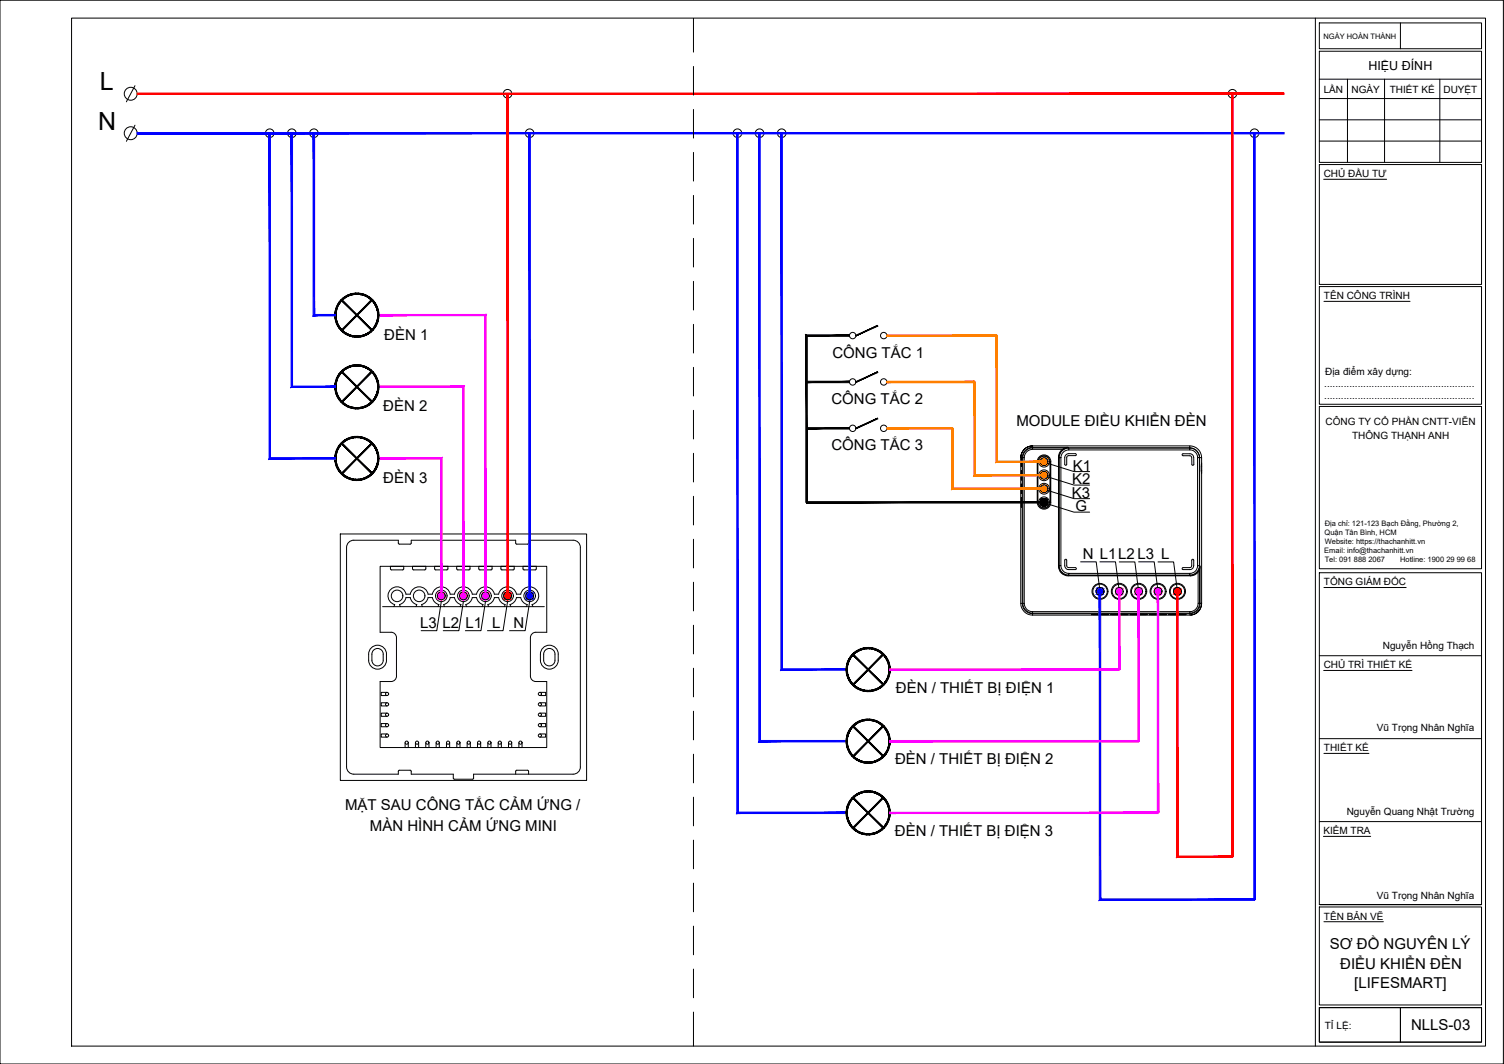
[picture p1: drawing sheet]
<svg xmlns="http://www.w3.org/2000/svg" width="420mm" height="297mm" viewBox="0 0 420 297" stroke-linecap="round" stroke-linejoin="round" font-family="sans-serif">
<defs><g id="words">
<g font-size="7">
<text x="27.9" y="25.2">L</text>
<text x="27.4" y="36.2">N</text>
</g>
<g font-size="4.2">
<text x="107.3" y="94.8">ĐÈN 1</text>
<text x="232.5" y="99.8">CÔNG TẮC 1</text>
<text x="232.3" y="112.8">CÔNG TẮC 2</text>
<text x="107.1" y="114.8">ĐÈN 2</text>
<text x="284" y="119">MODULE ĐIỀU KHIỂN ĐÈN</text>
<text x="232.3" y="125.7">CÔNG TẮC 3</text>
<text x="299.8" y="131.4">K1</text>
<text x="107.1" y="134.8">ĐÈN 3</text>
<text x="299.5" y="135.2">K2</text>
<text x="299.5" y="138.9">K3</text>
<text x="300.5" y="142.7">G</text>
<text x="302.5" y="156">N L1L2 L3 L</text>
<text x="117.4" y="175.2">L3 L2 L1 L</text>
<text x="143.4" y="175.3">N</text>
<text x="250.3" y="193.4">ĐÈN / THIẾT BỊ ĐIỆN 1</text>
<text x="250" y="213.4">ĐÈN / THIẾT BỊ ĐIỆN 2</text>
<text x="96.4" y="226.1">MẶT SAU CÔNG TẮC CẢM ỨNG /</text>
<text x="103.3" y="231.9">MÀN HÌNH CẢM ỨNG MINI</text>
<text x="250" y="233.4">ĐÈN / THIẾT BỊ ĐIỆN 3</text>
<text x="371.5" y="264.9">SƠ ĐỒ NGUYÊN LÝ</text>
<text x="374.4" y="270.6">ĐIỂU KHIỂN ĐÈN</text>
<text x="378.3" y="275.7">[LIFESMART]</text>
<text x="394.2" y="287.6">NLLS-03</text>
</g>
<text font-size="3.5" x="382.3" y="19.5">HIỆU ĐÍNH</text>
<g font-size="2.8">
<text x="369.8" y="26.1">LẦN</text>
<text x="377.6" y="26">NGÀY</text>
<text x="388.3" y="26.1">THIẾT KẾ</text>
<text x="403.2" y="26">DUYỆT</text>
<text x="369.8" y="49.5">CHỦ ĐẦU TƯ</text>
<text x="369.9" y="83.5">TÊN CÔNG TRÌNH</text>
<text x="370.2" y="104.8">Địa điểm xây dựng:</text>
<text x="370" y="108.1">......................................................</text>
<text x="370" y="111.4">......................................................</text>
<text x="370.3" y="118.6">CÔNG TY CỔ PHẦN CNTT-VIỄN</text>
<text x="377.7" y="122.5">THÔNG THẠNH ANH</text>
<text x="369.9" y="163.4">TỔNG GIÁM ĐỐC</text>
<text x="386.3" y="181.2">Nguyễn Hồng Thạch</text>
<text x="369.8" y="186.6">CHỦ TRÌ THIẾT KẾ</text>
<text x="369.9" y="209.7">THIẾT KẾ</text>
<text x="384.7" y="204.1">Vũ Trọng Nhân Nghĩa</text>
<text x="376.2" y="227.4">Nguyễn Quang Nhật Trường</text>
<text x="369.7" y="232.9">KIỂM TRA</text>
<text x="384.7" y="251">Vũ Trọng Nhân Nghĩa</text>
<text x="369.9" y="256.7">TÊN BẢN VẼ</text>
<text x="370.1" y="287.1">TỈ LỆ:</text>
</g>
<g font-size="2.1">
<text x="369.7" y="10.9">NGÀY HOÀN THÀNH</text>
<text x="370" y="149.4">Quận Tân Bình, HCM</text>
<text x="370.1" y="146.9">Địa chỉ: 121-123 Bạch Đằng, Phường 2,</text>
<text x="370" y="154.4">Email: info@thachanhitt.vn</text>
<text x="370.1" y="151.9">Website: https://thachanhitt.vn</text>
<text x="370.1" y="157">Tel: 091 888 2067</text>
<text x="391.1" y="157">Hotline: 1900 29 99 68</text>
</g>
</g></defs>
<!-- layer: 0 -->
<g fill="none" stroke="#000" stroke-width=".28">
<path d="M0 .1h420v296.9h-420zM20 5.1h395v286.9h-395zM193.7 5.1v9.4M193.7 18.5v8.1M367.5 5.1v286.9M368.6 14.3h45.3v31h-45.3zM368.6 6.4h45.3v7.2h-45.3zM391.2 6.4v7.2M37.7 23.9l-2.4 4.5M37.7 35l-2.4 4.5M193.7 30.6v8M368.6 22.1h45.3"/>
<path d="M368.6 27.5h45.3M368.6 33.5h45.3M368.6 39.4h45.3M376.4 22.1v23.2M386.8 22.1v23.2M402.2 22.1v23.2M193.7 42.6v8M193.7 54.6v8M368.6 45.9h45.3v33.5h-45.3zM369.8 50.1h17.6M193.7 66.5v8M193.7 78.5v8"/>
<path d="M193.7 90.5v8M368.6 80h45.3v32.9h-45.3zM369.9 84.1h24M193.7 102.5v8M193.7 114.6v8M368.6 113.5h45.3v45.3h-45.3zM193.7 126.6v8M193.7 138.6v8M285.2 127.7v40.7a3.3 3.3 0 0 0 3.3 3.3M285.2 127.7h.1M285.3 127.7v2.5l.1-.1M285.3 135.2v2.6l.1-.2"/>
<path d="M285.3 139v2.6v-2.6M285.3 139l.1 .1M285.3 135.2l.1 .1M285.3 139h.1M285.3 135.2h.1M285.3 131.4h.1M285.3 135.2l.1 2.4M285.4 127.7v2.4M285.4 137.6v.1M285.4 139.1v2.4M285.4 127.7h.1M285.4 139v.1"/>
<path d="M285.4 135.2v.1M285.4 135.3v2.3M285.4 127.7h-.1M285.4 137.7l-.1 .1M285.4 127.7v2.3M285.4 130.1l-.1 .1M285.4 130v.1M285.4 131.4h.1M285.4 135.2h.1M285.4 127.7h.7M285.4 131.5l-.1 2.5v-2.6v2.6M286.1 125.4a3.3 3.3 0 0 1 2.4-.9 3.3 3.3 0 0 0-3.3 3.2 3.3 3.3 0 0 1 .9-2.3z"/>
<path d="M286.1 127.7v40.7M288.5 125.4a2.34 2.34 0 0 0-2.4 2.3M289.8 128.9h.2v11.4h-.2zM289.8 128.9a1.9 1.9 0 0 1 1.9-1.9 1.9 1.9 0 0 1 1.9 1.9M290 128.9a1.69 1.69 0 0 1 1.7-1.7 1.69 1.69 0 0 1 1.6 1.7M292.6 129.3l7.4 2.4h4.4M292.6 133.1l7.4 2.3h4.4M292.6 136.9l7.4 2.3h4.4M293.3 128.9h.2v11.4h-.2zM295.7 127.6v30.5zM295.9 127.7h.5v30.2h-.5zM296.4 126.1a2.5 2.5 0 0 1 2.1-1 2.75 2.75 0 0 0-2.7 2.6l.1-.6z"/>
<path d="M296.8 125.4h-8.3v-.9h43.9v1.1h-33.9v-.5h33.9a2.67 2.67 0 0 1 2.7 2.6v30.2h-.6v-30.2h1.2l-.1 2.5M297.5 125.1h-9a2.72 2.72 0 0 0-2.8 2.6v40.7a2.72 2.72 0 0 0 2.8 2.8h43.9a2.73 2.73 0 0 0 2.7-2.8v-9.4M297.5 125a2.74 2.74 0 0 0-1.8 2.6M297.9 126.9l.6-.3h1.9l.3 .3-.3 .3h-1.9l-.4 .3-.1 2.1-.3 .3-.3-.3v-1.9zM298.4 124.9l-.9 .2M298.6 125.6a2.15 2.15 0 0 0-2.2 2.1M330.3 126.8l2.1-.1a1.06 1.06 0 0 1 1.1 1v1.9l-.3 .3-.2-.1-.1-2.1-.2-.4-2.2-.1zM332.4 125l-43.9-.1a2.87 2.87 0 0 0-2.9 2.8v40.7a2.86 2.86 0 0 0 2.9 2.9h43.9a2.89 2.89 0 0 0 2.9-2.8l-.2-40.8a2.78 2.78 0 0 0-2.7-2.7M332.4 125.6a2.13 2.13 0 0 1 2.1 2.1M332.4 124.5a3.3 3.3 0 0 1 3.3 3.2M335.6 131.3l.1 37.1h-1v-8.7M335.7 129.2v3.1"/>
<path d="M335.7 130.2v1.1M95.1 149.1h68.8v68.8h-68.8zM106.2 158.1h46.5v18.4h-3a1.5 1.5 0 0 0-1.5 1.5v10.8a1.52 1.52 0 0 0 1.5 1.5h3v18.4h-46.5v-18.4h3a1.52 1.52 0 0 0 1.6-1.6v-10.7a1.5 1.5 0 0 0-1.6-1.5h-3zM109.1 158.1h3.7v.7l-.3 .3h-3.1l-.3-.2zM111.6 151.9l-.3-.3v-.8h-12.5a2.03 2.03 0 0 0-2 2v61.3a2.03 2.03 0 0 0 2 2h12.5v-.9l.3-.2M115.5 159.1h3.3l.2-1h-3.8v.7l.4 .3M121.4 158.8l.3 .3h3.1l.3-.2v-.8h-3.7v.7M127.6 158.1h3.7v.7l-.3 .3h-3.1l-.3-.3zM133.8 158.1h3.7v.7l-.3 .3h-3.1l-.3-.3zM139.9 158.1h3.7v.7l-.3 .3h-3.1l-.2-.2zM146.1 158.1h3.7v.7l-.3 .3h-3.1l-.3-.3zM160.1 150.8h-12.4l-.1 1-.2 .1h-3.2l-.1-1.1h-29.2l-.2 1.1h-3.1"/>
<path d="M160.1 150.8a2.03 2.03 0 0 1 2 2M162.1 152.8v61.3M193.7 150.5v8M285.4 141.5l-.1 .1M285.4 141.4v.1M289.8 140.3a1.9 1.9 0 0 0 1.9 1.8 1.9 1.9 0 0 0 1.9-1.8M290 140.3a1.69 1.69 0 0 0 1.7 1.6 1.69 1.69 0 0 0 1.6-1.6M292.6 140.7l7.4 2.3h4.4M295.7 158.1a2.7 2.7 0 0 0 2.7 2.7M295.8 157.9h.1a2.79 2.79 0 0 0 2.6 2.7 2.72 2.72 0 0 1-2.7-2.7zM296.4 157.9a2.15 2.15 0 0 0 2.2 2.2M297.5 156.2h.5v1.7l.3 .5 2.1 .1 .3 .2-.3 .3h-1.9a1.08 1.08 0 0 1-1.1-1.1z"/>
<path d="M301.9 156.9h4.3l1 7.1M307.3 156.9h4.3l1 7.1M312.7 156.9h4.3l1 7.1M318.1 156.9h4.3l1 7.1M323.5 156.9h4.4l.9 7.1M330.3 158.6l2.4-.2 .2-.5v-1.5l.3-.3 .3 .3-.1 1.9a1.03 1.03 0 0 1-1 .7h-1.9zM334.5 157.9a2.1 2.1 0 0 1-2.1 2.2M335.1 159a2.65 2.65 0 0 1-2.6 1.8M335.3 158.1l-.2 .9M368.6 159.9h45.3v92.6h-45.3zM106.9 169.4h45.2M111.9 169.4l-.3-.6 1.2-.7 .6-1.3h1.2l.6 1.3 1.2 .7-.2 .6"/>
<path d="M120.8 165.9h-1.2a2.53 2.53 0 0 0-2.5-2.1 2.53 2.53 0 0 0-2.5 2.1h-1.2a2.53 2.53 0 0 0-4.2-1.4 2.53 2.53 0 0 0 1.1 4.3l-.3 .6M120.8 166.8h-1.2l-.6 1.3-1.2 .7 .2 .6M120.8 166.8l.6 1.3 1.2 .7M120.8 165.9a2.54 2.54 0 0 1 2.5-2.1 2.54 2.54 0 0 1 2.5 2.1h1.2a2.54 2.54 0 0 1 2.4-2.1 2.54 2.54 0 0 1 2.5 2.1h1.2a2.54 2.54 0 0 1 2.5-2.1 2.54 2.54 0 0 1 2.5 2.1M122.6 168.8l-.3 .6M123.3 168l-1.3 8.1h-4.3M124.2 169.4l-.2-.6 1.1-.7 .7-1.3h1.2l.6 1.3 1.2 .7-.3 .6M129.4 168l-1.2 8.1h-4.4M130.4 169.4l-.3-.6 1.2-.7 .6-1.3h1.2l.7 1.3 1.1 .7-.2 .6M135.6 168l-1.2 8.1h-4.4M138.1 166.8h1.2l.6 1.3 1.2 .7-.2 .6M138.1 165.9h1.2a2.54 2.54 0 0 1 2.5-2.1 2.54 2.54 0 0 1 2.5 2.1h1.2a2.53 2.53 0 0 1 4.2-1.4 2.53 2.53 0 0 1-1.1 4.3l.3 .6"/>
<path d="M138.1 166.8l-.6 1.3-1.2 .7 .3 .6M141.8 168l-1.3 8.1h-4.3M142.7 169.4l-.2-.6 1.2-.7 .6-1.3h1.2l.6 1.3 1.2 .7-.3 .6M148 168l-1.3 8.1h-4.4M193.7 162.5v8M193.7 174.5v8M285.2 168.4h.9M286.1 168.4l.1 .6a2.26 2.26 0 0 0 2.3 1.7M288.5 170.7h43.9M288.5 170.7v1M298.4 160.8h34.1zM298.5 160.1h33.9v.5h-33.9z"/>
<path d="M304.9 171.6h.1M305 171.6h4.6M305 171.6h4.7M305 171.5l-.1 .1M309.5 171.5l.2 .1h-4.8M309.7 171.6h.1M310.3 171.6h.1M310.4 171.6h4.6M310.4 171.5l4.7 .1M310.4 171.5l-.1 .1M310.4 171.5v.1M315 171.5l.1 .1h-4.8"/>
<path d="M315.1 171.6h.1M315.7 171.6h.1M315.8 171.6h4.6M315.8 171.5l4.7 .1M315.8 171.5l-.1 .1M315.8 171.5v.1M320.4 171.5l-4.7 .1M320.5 171.6h.1M321.1 171.6h.1M321.2 171.6h4.6M321.2 171.5l4.7 .1M321.2 171.5l-.1 .1"/>
<path d="M321.2 171.5v.1M325.8 171.5l-4.7 .1M325.9 171.6h.1M326.5 171.6h.1M326.6 171.5l-.1 .1M326.6 171.5h4.5M326.7 171.5l-.2 .1M331.1 171.5l.2 .1M331.1 171.5l-4.5 .1M331.1 171.5l.1 .1M331.2 171.5l-4.7 .1M331.3 171.6h.1"/>
<path d="M332.4 160.6a2.51 2.51 0 0 0 2.7-2.7 2.64 2.64 0 0 1-2.7 2.7M332.4 170.7v1h-43.9M334.7 168.4a2.3 2.3 0 0 1-2.3 2.3M335.7 168.4a3.3 3.3 0 0 1-3.3 3.3 3.3 3.3 0 0 0 3.3-3.3zM369.9 164h22.9M103.5 181.1a2.48 2.48 0 0 1 2.8-.8 2.48 2.48 0 0 1 1.7 2.3 3.7 3.7 0 0 1-1 3.7 2.49 2.49 0 0 1-2.6 .3 2.49 2.49 0 0 1-1.4-2.3 4 4 0 0 1 .5-3.2zM104.5 181.3a1.57 1.57 0 0 1 1.7-.1 1.57 1.57 0 0 1 .9 1.4v1.7a1.58 1.58 0 0 1-1.6 1.6 1.58 1.58 0 0 1-1.6-1.6l.1-2.2zM108.1 199.1h-1.6v.9h1.6M108.1 196.2h-1.6v.9h1.6M108.1 193.3h-1.6v.9h1.6M150.8 199.1h1.6v.9h-1.6M150.8 196.2h1.6v.9h-1.6"/>
<path d="M150.8 193.3h1.6v.9h-1.6M151.5 181.1a2.48 2.48 0 0 1 2.8-.8 2.48 2.48 0 0 1 1.6 2.3 3.7 3.7 0 0 1-.9 3.7 2.49 2.49 0 0 1-2.6 .3 2.49 2.49 0 0 1-1.4-2.3 4 4 0 0 1 .5-3.2zM152.2 181.7a1.57 1.57 0 0 1 1.8-.6 1.57 1.57 0 0 1 1 1.5v1.7a1.58 1.58 0 0 1-1.5 1.6 1.58 1.58 0 0 1-1.6-1.6v-1.7zM193.7 186.5v8M193.7 198.6v8M368.6 183.1h45.3M369.8 187.2h24.7M108.1 204.9h-1.6v.9h1.6M108.1 202h-1.6v.9h1.6M111.6 215l3.1 .1 .2 1h11.7v1.1M113.2 207.3v1.4h.9v-1.4M116.1 207.3v1.4h.8v-1.4"/>
<path d="M118.9 207.3v1.4h.9v-1.4M121.8 207.3v1.4h.9v-1.4M124.7 207.3v1.4h.9v-1.4M126.6 217.2l.3 .3h5.1l.3-.3M127.6 207.3v1.4h.9v-1.4M130.5 207.3v1.4h.9v-1.4M133.4 207.3v1.4h.9v-1.4M136.3 207.3v1.4h.9v-1.4M139.2 207.3v1.4h.9v-1.4M142.1 207.3v1.4h.8v-1.4M144.1 216.1v-.9l.3-.2 3.1 .1 .2 1M144.9 207.3v1.4h.9v-1.4"/>
<path d="M150.8 204.9h1.6v.9h-1.6M150.8 202h1.6v.9h-1.6M160.1 216.1h-27.8v1.1M162.1 214.1a2.03 2.03 0 0 1-2 2M193.7 210.6v8M368.6 206.2h45.3M369.9 210.3h12.5M193.7 222.6v8M193.7 234.5v8M368.6 229.4h45.3M369.7 233.5h13.2M193.7 246.5v8"/>
<path d="M193.7 258.5v8M368.6 253.2h45.3v27.4h-45.3zM368.6 252.5h45.3M369.9 257.3h16.6M193.7 270.5v8M193.7 282.6v9.4M368.6 281.3h45.3v9.6h-45.3zM391.2 281.3v9.6"/>
<circle cx="36.5" cy="37.2" r="1.8"/>
<circle cx="36.5" cy="26.2" r="1.8"/>
<circle cx="75.3" cy="37.2" r="1.2"/>
<circle cx="81.5" cy="37.2" r="1.2"/>
<circle cx="87.7" cy="37.2" r="1.2"/>
<circle cx="141.8" cy="26.2" r="1.2"/>
<circle cx="148" cy="37.2" r="1.2"/>
<circle cx="206" cy="37.2" r="1.2"/>
<circle cx="212.2" cy="37.2" r="1.2"/>
<circle cx="218.4" cy="37.2" r="1.2"/>
<circle cx="344.3" cy="26.2" r="1.2"/>
<circle cx="350.5" cy="37.2" r="1.2"/>
<circle cx="238.2" cy="93.7" r=".89"/>
<circle cx="246.9" cy="93.7" r=".89"/>
<circle cx="238.2" cy="106.6" r=".89"/>
<circle cx="238.2" cy="119.6" r=".89"/>
<circle cx="246.9" cy="106.6" r=".89"/>
<circle cx="246.9" cy="119.6" r=".89"/>
<circle cx="291.7" cy="128.9" r="1.51"/>
<circle cx="291.7" cy="132.7" r="1.51"/>
<circle cx="291.7" cy="132.7" r="1.08"/>
<circle cx="291.7" cy="128.9" r="1.08"/>
<circle cx="291.7" cy="136.4" r="1.51"/>
<circle cx="291.7" cy="136.4" r="1.08"/>
<circle cx="291.7" cy="140.2" r="1.51"/>
<circle cx="291.7" cy="140.2" r="1.08"/>
<circle cx="110.9" cy="166.4" r="1.61"/>
<circle cx="117.1" cy="166.4" r="1.61"/>
<circle cx="123.3" cy="166.4" r="1.61"/>
<circle cx="123.3" cy="166.4" r="1.08"/>
<circle cx="129.4" cy="166.4" r="1.61"/>
<circle cx="129.4" cy="166.4" r="1.08"/>
<circle cx="135.6" cy="166.4" r="1.61"/>
<circle cx="135.6" cy="166.4" r="1.08"/>
<circle cx="141.8" cy="166.4" r="1.61"/>
<circle cx="141.8" cy="166.4" r="1.08"/>
<circle cx="148" cy="166.4" r="1.61"/>
<circle cx="148" cy="166.4" r="1.08"/>
<circle cx="307.3" cy="165.1" r="2.23"/>
<circle cx="307.3" cy="165.1" r="2.02"/>
<circle cx="307.3" cy="165.1" r="1.08"/>
<circle cx="312.7" cy="165.1" r="2.24"/>
<circle cx="312.7" cy="165.1" r="2.01"/>
<circle cx="312.7" cy="165.1" r="1.08"/>
<circle cx="318.1" cy="165.1" r="2.02"/>
<circle cx="318.1" cy="165.1" r="1.08"/>
<circle cx="318.1" cy="165.1" r="2.24"/>
<circle cx="323.5" cy="165.1" r="2.02"/>
<circle cx="323.5" cy="165.1" r="1.08"/>
<circle cx="323.5" cy="165.1" r="2.24"/>
<circle cx="328.9" cy="165.1" r="2.02"/>
<circle cx="328.9" cy="165.1" r="1.08"/>
<circle cx="328.9" cy="165.1" r="2.24"/>
<circle cx="108.1" cy="193.7" r=".44"/>
<circle cx="108.1" cy="196.6" r=".44"/>
<circle cx="108.1" cy="199.5" r=".44"/>
<circle cx="150.8" cy="193.7" r=".44"/>
<circle cx="150.8" cy="196.6" r=".44"/>
<circle cx="150.8" cy="199.5" r=".44"/>
<circle cx="108.1" cy="205.3" r=".44"/>
<circle cx="108.1" cy="202.4" r=".44"/>
<circle cx="113.6" cy="207.3" r=".44"/>
<circle cx="116.5" cy="207.3" r=".44"/>
<circle cx="119.4" cy="207.3" r=".44"/>
<circle cx="122.3" cy="207.3" r=".44"/>
<circle cx="125.2" cy="207.3" r=".44"/>
<circle cx="128.1" cy="207.3" r=".44"/>
<circle cx="131" cy="207.3" r=".44"/>
<circle cx="133.8" cy="207.3" r=".44"/>
<circle cx="136.7" cy="207.3" r=".44"/>
<circle cx="139.6" cy="207.3" r=".44"/>
<circle cx="142.5" cy="207.3" r=".44"/>
<circle cx="145.4" cy="207.3" r=".44"/>
<circle cx="150.8" cy="205.3" r=".44"/>
<circle cx="150.8" cy="202.4" r=".44"/>
</g>
<g fill="#00f" stroke="#00f" stroke-width=".28">
<path d="M147.8 165.3h.3z"/>
<path d="M147.7 167.4h.5z"/>
<path d="M307.1 164h.3z"/>
<path d="M307.1 166.1h.5z"/>
<path d="M147.8 165.3h.4zM147.7 165.3h.5z"/>
<path d="M147.7 165.3h.6zM147.6 165.3h.7z"/>
<path d="M147.6 165.3l.8 .1zM147.5 165.4h.9z"/>
<path d="M147.5 165.4h1zM147.4 165.4h1.1z"/>
<path d="M147.4 165.4l1.2 .1zM147.3 165.5h1.3z"/>
<path d="M147.3 165.5h1.4zM147.2 165.5h1.5z"/>
<path d="M147.2 165.5l1.5 .1zM147.2 165.5l1.5 .1z"/>
<path d="M147.2 165.6l1.6 .1zM147.2 165.6l1.6 .1z"/>
<path d="M147.1 165.7l1.8 .1zM147.1 165.7l1.8 .1z"/>
<path d="M147.1 165.8l1.8 .1zM147.1 165.8l1.8 .1z"/>
<path d="M147 165.9l2 .1zM147 165.9l2 .1z"/>
<path d="M147 166h2zM147 166h2z"/>
<path d="M146.9 166l2.1 .2zM146.9 166l2.1 .2z"/>
<path d="M146.9 166.2l2.1 .1zM146.9 166.2l2.1 .1z"/>
<path d="M146.9 166.3l2.1 .1zM146.9 166.3l2.1 .1z"/>
<path d="M146.9 166.4h2.1zM146.9 166.4l2.1 .1z"/>
<path d="M146.9 166.5l2.1 .1zM146.9 166.5l2.1 .1z"/>
<path d="M146.9 166.6h2.1zM146.9 166.6l2.1 .1z"/>
<path d="M146.9 166.7h2.1zM146.9 166.7l2.1 .1z"/>
<path d="M147 166.8h2zM147 166.8l1.9 .1z"/>
<path d="M147 166.9h1.9zM147 166.9h1.9z"/>
<path d="M147.1 166.9h1.8zM147.1 166.9l1.7 .1z"/>
<path d="M147.1 167h1.7zM147.1 167l1.6 .1z"/>
<path d="M147.2 167.1h1.5zM147.2 167.1l1.5 .1z"/>
<path d="M147.2 167.2h1.5zM147.2 167.2h1.4z"/>
<path d="M147.3 167.2h1.3zM147.3 167.2l1.2 .1z"/>
<path d="M147.4 167.3h1.1zM147.4 167.3h1z"/>
<path d="M147.5 167.3h.9zM147.5 167.3l.8 .1z"/>
<path d="M147.6 167.4h.7zM147.6 167.4h.6z"/>
<path d="M147.7 167.4h.4zM147.8 167.4h.3z"/>
<path d="M307.1 164h.5zM307.1 164h.5z"/>
<path d="M307.1 164l.5 .1zM306.9 164.1h.7z"/>
<path d="M306.9 164.1h.9zM306.9 164.1h.9z"/>
<path d="M306.9 164.1l.9 .1zM306.8 164.2h1z"/>
<path d="M306.8 164.2h1.1zM306.7 164.2h1.2z"/>
<path d="M306.7 164.2l1.3 .1zM306.6 164.3h1.4z"/>
<path d="M306.6 164.3l1.5 .1zM306.6 164.3l1.5 .1z"/>
<path d="M306.5 164.4h1.6zM306.5 164.4h1.6z"/>
<path d="M306.5 164.4l1.7 .1zM306.5 164.4l1.7 .1z"/>
<path d="M306.4 164.5l1.9 .1zM306.4 164.5l1.9 .1z"/>
<path d="M306.3 164.6l2 .1zM306.3 164.6l2 .1z"/>
<path d="M306.3 164.7l2 .1zM306.3 164.7l2 .1z"/>
<path d="M306.3 164.8l2.1 .1zM306.3 164.8l2.1 .1z"/>
<path d="M306.2 164.9l2.2 .1zM306.2 164.9l2.2 .1z"/>
<path d="M306.2 165l2.2 .1zM306.2 165l2.2 .1z"/>
<path d="M306.2 165.1h2.2zM306.2 165.1l2.2 .1z"/>
<path d="M306.2 165.2h2.2zM306.2 165.2l2.2 .1z"/>
<path d="M306.2 165.3h2.2zM306.2 165.3l2.1 .1z"/>
<path d="M306.3 165.4h2zM306.3 165.4l2 .1z"/>
<path d="M306.3 165.5h2zM306.3 165.5l2 .1z"/>
<path d="M306.3 165.6h2zM306.3 165.6l1.9 .1z"/>
<path d="M306.4 165.7h1.8zM306.4 165.7l1.7 .1z"/>
<path d="M306.5 165.8h1.6zM306.5 165.8h1.6z"/>
<path d="M306.5 165.8h1.6zM306.5 165.8l1.5 .1z"/>
<path d="M306.6 165.9h1.4zM306.6 165.9l1.3 .1z"/>
<path d="M306.7 166h1.2zM306.7 166h1.1z"/>
<path d="M306.8 166h1zM306.8 166l1 .1z"/>
<path d="M306.9 166.1h.9zM306.9 166.1h.7z"/>
<path d="M306.9 166.1h.7zM306.9 166.1h.7z"/>
<path d="M307.1 166.1l.3 .1zM307.1 166.2h.3z"/>
<path d="M38.3 37v.4l320.4-.4zM38.3 37.4l320.4-.4v.4z"/>
<path d="M147.8 37.2v128.1h.4zM147.8 37.2h.4v128.1z"/>
<path d="M87.5 88.2h6.2v-.4zM87.9 87.8h5.8l-6.2 .4zM87.5 37.2v51l.4-.4zM87.5 37.2h.4v50.6z"/>
<path d="M81.3 108.2h12.4v-.4zM81.3 108.2l.4-.4h12zM81.3 37.2v71l.4-.4zM81.3 37.2h.4v70.6z"/>
<path d="M75.2 128.2h18.5v-.4zM75.5 127.8h18.2l-18.5 .4zM75.2 37.2v91l.3-.4zM75.2 37.2h.3v90.6z"/>
<path d="M350.3 37.2v214h.4zM350.3 37.2h.4v214z"/>
<path d="M307.1 166.2l.4 84.8v-84.8zM307.1 166.2l.4 84.8-.4 .4zM307.5 251l-.4 .4 43.4-.4zM307.1 251.4l43.4-.4v.4z"/>
<path d="M218.2 187.1h18.3v-.4zM218.2 187.1l.4-.4h17.9zM218.2 37.2v149.9l.4-.4zM218.2 37.2h.4v149.5z"/>
<path d="M212 207.1h24.5v-.4zM212 207.1l.4-.4h24.1zM212 37.2v169.9l.4-.4zM212 37.2h.4v169.5z"/>
<path d="M205.8 227.1h30.7v-.4zM205.8 227.1l.4-.4h30.3zM205.8 37.2v189.9l.4-.4zM205.8 37.2h.4v189.5z"/>
</g>
<g fill="#f00" stroke="#f00" stroke-width=".28">
<path d="M141.6 165.3h.3z"/>
<path d="M141.6 167.4h.4z"/>
<path d="M328.8 164h.2z"/>
<path d="M328.7 166.2h.5z"/>
<path d="M141.6 165.3h.4zM141.6 165.3h.4z"/>
<path d="M141.6 165.3h.5zM141.4 165.3h.7z"/>
<path d="M141.4 165.3l.8 .1zM141.4 165.4h.8z"/>
<path d="M141.4 165.4h.9zM141.2 165.4h1.1z"/>
<path d="M141.2 165.4l1.2 .1zM141.2 165.5h1.2z"/>
<path d="M141.2 165.5h1.3zM141.1 165.5h1.4z"/>
<path d="M141.1 165.5l1.5 .1zM141.1 165.5l1.5 .1z"/>
<path d="M141 165.6l1.6 .1zM141 165.6l1.6 .1z"/>
<path d="M140.9 165.7l1.8 .1zM140.9 165.7l1.8 .1z"/>
<path d="M140.9 165.8l1.8 .1zM140.9 165.8l1.8 .1z"/>
<path d="M140.8 165.9l2 .1zM140.8 165.9l2 .1z"/>
<path d="M140.8 166h2zM140.8 166h2z"/>
<path d="M140.7 166l2.1 .2zM140.7 166l2.1 .2z"/>
<path d="M140.7 166.2l2.2 .1zM140.7 166.2l2.2 .1z"/>
<path d="M140.7 166.3l2.2 .1zM140.7 166.3l2.2 .1z"/>
<path d="M140.7 166.4h2.2zM140.7 166.4l2.2 .1z"/>
<path d="M140.7 166.5h2.2zM140.7 166.5l2.1 .1z"/>
<path d="M140.7 166.6h2.1zM140.7 166.6l2.1 .1z"/>
<path d="M140.7 166.7h2.1zM140.7 166.7l2.1 .1z"/>
<path d="M140.8 166.8h2zM140.8 166.8l1.9 .1z"/>
<path d="M140.8 166.9h1.9zM140.8 166.9h1.9z"/>
<path d="M140.9 166.9h1.8zM140.9 166.9l1.7 .1z"/>
<path d="M140.9 167h1.7zM140.9 167l1.7 .1z"/>
<path d="M141 167.1h1.6zM141 167.1l1.5 .1z"/>
<path d="M141.1 167.2h1.4zM141.1 167.2h1.3z"/>
<path d="M141.2 167.2h1.2zM141.2 167.2l1.1 .1z"/>
<path d="M141.2 167.3h1.1zM141.2 167.3h1z"/>
<path d="M141.4 167.3h.8zM141.4 167.3l.7 .1z"/>
<path d="M141.4 167.4h.7zM141.4 167.4h.6z"/>
<path d="M141.6 167.4h.3zM141.6 167.4h.3z"/>
<path d="M328.8 164l.4 .1zM328.7 164.1h.5z"/>
<path d="M328.7 164.1h.6zM328.6 164.1h.7z"/>
<path d="M328.6 164.1h.8zM328.5 164.1h.9z"/>
<path d="M328.5 164.1l1 .1zM328.4 164.2h1.1z"/>
<path d="M328.4 164.2h1.2zM328.3 164.2h1.3z"/>
<path d="M328.3 164.2l1.3 .1zM328.2 164.3h1.4z"/>
<path d="M328.2 164.3l1.5 .1zM328.2 164.3l1.5 .1z"/>
<path d="M328.2 164.4h1.6zM328.2 164.4h1.6z"/>
<path d="M328.1 164.4l1.7 .1zM328.1 164.4l1.7 .1z"/>
<path d="M328 164.5l1.9 .1zM328 164.5l1.9 .1z"/>
<path d="M328 164.6l1.9 .1zM328 164.6l1.9 .1z"/>
<path d="M327.9 164.7l2.1 .1zM327.9 164.7l2.1 .1z"/>
<path d="M327.9 164.8l2.1 .1zM327.9 164.8l2.1 .1z"/>
<path d="M327.9 164.9l2.1 .1zM327.9 164.9l2.1 .1z"/>
<path d="M327.9 165l2.1 .1zM327.9 165l2.1 .1z"/>
<path d="M327.9 165.1h2.1zM327.9 165.1l2.1 .1z"/>
<path d="M327.9 165.2h2.1zM327.9 165.2l2.1 .1z"/>
<path d="M327.9 165.3h2.1zM327.9 165.3l2.1 .1z"/>
<path d="M327.9 165.4h2.1zM327.9 165.4l2 .1z"/>
<path d="M327.9 165.5h2zM327.9 165.5l2 .1z"/>
<path d="M328 165.6h1.9zM328 165.6l1.8 .1z"/>
<path d="M328 165.7h1.8zM328 165.7l1.8 .1z"/>
<path d="M328.1 165.8h1.7zM328.1 165.8l1.6 .1z"/>
<path d="M328.2 165.9h1.5zM328.2 165.9h1.4z"/>
<path d="M328.2 165.9h1.4zM328.2 165.9l1.4 .1z"/>
<path d="M328.3 166h1.3zM328.3 166h1.2z"/>
<path d="M328.4 166h1.1zM328.4 166l1 .1z"/>
<path d="M328.5 166.1h.9zM328.5 166.1h.8z"/>
<path d="M328.6 166.1h.7zM328.6 166.1l.6 .1z"/>
<path d="M328.7 166.2h.3zM328.8 166.2h.2z"/>
<path d="M38.3 26v.4l320.4-.4zM38.3 26.4l320.4-.4v.4z"/>
<path d="M141.6 26.2v139.1h.4zM141.6 26.2h.4v139.1z"/>
<path d="M344.1 26.2v213h.4zM344.1 26.2h.4v213z"/>
<path d="M328.7 166.2l.4 72.8v-72.8zM328.7 166.2l.4 72.8-.4 .4zM329.1 239l-.4 .4 15.6-.4zM328.7 239.4l15.6-.4v.4z"/>
</g>
<g fill="#f0f" stroke="#f0f" stroke-width=".28">
<path d="M135.5 165.3h.2z"/>
<path d="M135.4 167.4h.5z"/>
<path d="M129.3 165.3h.3z"/>
<path d="M129.2 167.4h.5z"/>
<path d="M123.1 165.3h.3z"/>
<path d="M123 167.4h.5z"/>
<path d="M312.5 164h.3z"/>
<path d="M312.5 166.2h.4z"/>
<path d="M317.9 164h.3z"/>
<path d="M317.9 166.2h.5z"/>
<path d="M323.4 164h.2z"/>
<path d="M323.3 166.2h.5z"/>
<path d="M135.5 165.3h.4zM135.4 165.3h.5z"/>
<path d="M135.4 165.3h.6zM135.3 165.3h.7z"/>
<path d="M135.3 165.3l.8 .1zM135.2 165.4h.9z"/>
<path d="M135.2 165.4h.9zM135.1 165.4h1z"/>
<path d="M135.1 165.4l1.1 .1zM135 165.5h1.2z"/>
<path d="M135 165.5h1.3zM134.9 165.5h1.4z"/>
<path d="M134.9 165.5l1.5 .1zM134.8 165.6h1.6z"/>
<path d="M134.8 165.6l1.7 .1zM134.8 165.6l1.7 .1z"/>
<path d="M134.8 165.7l1.7 .1zM134.8 165.7l1.7 .1z"/>
<path d="M134.7 165.8l1.9 .1zM134.7 165.8l1.9 .1z"/>
<path d="M134.7 165.9l1.9 .1zM134.7 165.9l1.9 .1z"/>
<path d="M134.6 166h2zM134.6 166h2z"/>
<path d="M134.6 166l2.1 .2zM134.6 166l2.1 .2z"/>
<path d="M134.6 166.2l2.1 .1zM134.6 166.2l2.1 .1z"/>
<path d="M134.5 166.3l2.2 .1zM134.5 166.3l2.2 .1z"/>
<path d="M134.5 166.4h2.2zM134.5 166.4l2.2 .1z"/>
<path d="M134.5 166.5h2.2zM134.5 166.5l2.2 .1z"/>
<path d="M134.6 166.6h2.1zM134.6 166.6l2 .1z"/>
<path d="M134.6 166.7h2zM134.6 166.7l2 .1z"/>
<path d="M134.6 166.8h2zM134.6 166.8l2 .1z"/>
<path d="M134.7 166.9h1.9zM134.7 166.9h1.8z"/>
<path d="M134.7 166.9h1.8zM134.7 166.9l1.8 .1z"/>
<path d="M134.8 167h1.7zM134.8 167l1.6 .1z"/>
<path d="M134.8 167.1h1.6zM134.8 167.1l1.5 .1z"/>
<path d="M134.9 167.2h1.4zM134.9 167.2h1.3z"/>
<path d="M135 167.2h1.2zM135 167.2l1.1 .1z"/>
<path d="M135.1 167.3h1zM135.1 167.3h1z"/>
<path d="M135.2 167.3h.9zM135.2 167.3l.8 .1z"/>
<path d="M135.3 167.4h.7zM135.3 167.4h.6z"/>
<path d="M135.4 167.4h.3zM135.5 167.4h.2z"/>
<path d="M129.3 165.3h.4zM129.2 165.3h.5z"/>
<path d="M129.2 165.3h.6zM129.1 165.3h.7z"/>
<path d="M129.1 165.3l.8 .1zM129 165.4h.9z"/>
<path d="M129 165.4h1zM128.9 165.4h1.1z"/>
<path d="M128.9 165.4l1.2 .1zM128.8 165.5h1.3z"/>
<path d="M128.8 165.5h1.3zM128.7 165.5h1.4z"/>
<path d="M128.7 165.5l1.5 .1zM128.7 165.5l1.5 .1z"/>
<path d="M128.7 165.6l1.6 .1zM128.7 165.6l1.6 .1z"/>
<path d="M128.6 165.7l1.8 .1zM128.6 165.7l1.8 .1z"/>
<path d="M128.5 165.8l1.9 .1zM128.5 165.8l1.9 .1z"/>
<path d="M128.5 165.9l1.9 .1zM128.5 165.9l1.9 .1z"/>
<path d="M128.4 166h2.1zM128.4 166h2.1z"/>
<path d="M128.4 166l2.1 .2zM128.4 166l2.1 .2z"/>
<path d="M128.4 166.2l2.1 .1zM128.4 166.2l2.1 .1z"/>
<path d="M128.4 166.3l2.1 .1zM128.4 166.3l2.1 .1z"/>
<path d="M128.4 166.4h2.1zM128.4 166.4l2.1 .1z"/>
<path d="M128.4 166.5h2.1zM128.4 166.5l2.1 .1z"/>
<path d="M128.4 166.6h2.1zM128.4 166.6l2.1 .1z"/>
<path d="M128.4 166.7h2.1zM128.4 166.7l2 .1z"/>
<path d="M128.4 166.8h2zM128.4 166.8l2 .1z"/>
<path d="M128.5 166.9h1.9zM128.5 166.9h1.9z"/>
<path d="M128.5 166.9h1.9zM128.5 166.9l1.8 .1z"/>
<path d="M128.6 167h1.7zM128.6 167l1.6 .1z"/>
<path d="M128.7 167.1h1.5zM128.7 167.1l1.4 .1z"/>
<path d="M128.7 167.2h1.4zM128.7 167.2h1.4z"/>
<path d="M128.8 167.2h1.3zM128.8 167.2l1.2 .1z"/>
<path d="M128.9 167.3h1.1zM128.9 167.3h1z"/>
<path d="M129 167.3h.9zM129 167.3l.8 .1z"/>
<path d="M129.1 167.4h.7zM129.1 167.4h.6z"/>
<path d="M129.2 167.4h.4zM129.3 167.4h.3z"/>
<path d="M123.1 165.3h.4zM123 165.3h.5z"/>
<path d="M123 165.3h.6zM122.9 165.3h.7z"/>
<path d="M122.9 165.3l.8 .1zM122.8 165.4h.9z"/>
<path d="M122.8 165.4h1zM122.7 165.4h1.1z"/>
<path d="M122.7 165.4l1.2 .1zM122.7 165.5h1.2z"/>
<path d="M122.7 165.5h1.3zM122.6 165.5h1.4z"/>
<path d="M122.6 165.5l1.4 .1zM122.5 165.6h1.5z"/>
<path d="M122.5 165.6l1.6 .1zM122.5 165.6l1.6 .1z"/>
<path d="M122.4 165.7l1.8 .1zM122.4 165.7l1.8 .1z"/>
<path d="M122.4 165.8l1.8 .1zM122.4 165.8l1.8 .1z"/>
<path d="M122.3 165.9l2 .1zM122.3 165.9l2 .1z"/>
<path d="M122.3 166h2zM122.3 166h2z"/>
<path d="M122.2 166l2.1 .2zM122.2 166l2.1 .2z"/>
<path d="M122.2 166.2l2.1 .1zM122.2 166.2l2.1 .1z"/>
<path d="M122.2 166.3l2.2 .1zM122.2 166.3l2.2 .1z"/>
<path d="M122.2 166.4h2.2zM122.2 166.4l2.1 .1z"/>
<path d="M122.2 166.5h2.1zM122.2 166.5l2.1 .1z"/>
<path d="M122.2 166.6h2.1zM122.2 166.6l2.1 .1z"/>
<path d="M122.2 166.7h2.1zM122.2 166.7l2.1 .1z"/>
<path d="M122.3 166.8h2zM122.3 166.8l1.9 .1z"/>
<path d="M122.3 166.9h1.9zM122.3 166.9h1.9z"/>
<path d="M122.4 166.9h1.8zM122.4 166.9l1.7 .1z"/>
<path d="M122.4 167h1.7zM122.4 167l1.6 .1z"/>
<path d="M122.5 167.1h1.5zM122.5 167.1l1.5 .1z"/>
<path d="M122.6 167.2h1.4zM122.6 167.2h1.3z"/>
<path d="M122.7 167.2h1.2zM122.7 167.2l1.1 .1z"/>
<path d="M122.7 167.3h1.1zM122.7 167.3h1z"/>
<path d="M122.8 167.3h.9zM122.8 167.3l.8 .1z"/>
<path d="M122.9 167.4h.7zM122.9 167.4h.6z"/>
<path d="M123 167.4h.4zM123.1 167.4h.3z"/>
<path d="M312.5 164l.4 .1zM312.5 164.1h.4z"/>
<path d="M312.5 164.1h.5zM312.3 164.1h.7z"/>
<path d="M312.3 164.1h.8zM312.3 164.1h.8z"/>
<path d="M312.3 164.1l.9 .1zM312.2 164.2h1z"/>
<path d="M312.2 164.2h1.1zM312.1 164.2h1.2z"/>
<path d="M312.1 164.2l1.3 .1zM312 164.3h1.4z"/>
<path d="M312 164.3l1.5 .1zM312 164.3l1.5 .1z"/>
<path d="M311.9 164.4l1.6 .1zM311.8 164.5h1.7z"/>
<path d="M311.8 164.5h1.8zM311.8 164.5h1.8z"/>
<path d="M311.8 164.5l1.8 .1zM311.8 164.5l1.8 .1z"/>
<path d="M311.7 164.6l2 .1zM311.7 164.6l2 .1z"/>
<path d="M311.7 164.7l2 .1zM311.7 164.7l2 .1z"/>
<path d="M311.7 164.8l2.1 .1zM311.7 164.8l2.1 .1z"/>
<path d="M311.6 164.9l2.2 .1zM311.6 164.9l2.2 .1z"/>
<path d="M311.6 165l2.2 .1zM311.6 165l2.2 .1z"/>
<path d="M311.6 165.1h2.2zM311.6 165.1l2.2 .1z"/>
<path d="M311.6 165.2h2.2zM311.6 165.2l2.2 .1z"/>
<path d="M311.6 165.3h2.2zM311.6 165.3l2.1 .1z"/>
<path d="M311.7 165.4h2zM311.7 165.4l2 .1z"/>
<path d="M311.7 165.5h2zM311.7 165.5l1.9 .1z"/>
<path d="M311.7 165.6h1.9zM311.7 165.6l1.9 .1z"/>
<path d="M311.8 165.7h1.8zM311.8 165.7l1.7 .1z"/>
<path d="M311.8 165.8h1.7zM311.8 165.8l1.7 .1z"/>
<path d="M311.9 165.9h1.6zM311.9 165.9h1.5z"/>
<path d="M312 165.9h1.4zM312 165.9l1.3 .1z"/>
<path d="M312.1 166h1.2zM312.1 166l1.1 .1z"/>
<path d="M312.2 166.1h1zM312.2 166.1h.9z"/>
<path d="M312.3 166.1h.8zM312.3 166.1h.7z"/>
<path d="M312.3 166.1h.7zM312.3 166.1l.6 .1z"/>
<path d="M312.5 166.2h.3zM312.5 166.2h.3z"/>
<path d="M317.9 164l.5 .1zM317.9 164.1h.5z"/>
<path d="M317.9 164.1h.5zM317.7 164.1h.7z"/>
<path d="M317.7 164.1h.8zM317.7 164.1h.8z"/>
<path d="M317.7 164.1l.9 .1zM317.6 164.2h1z"/>
<path d="M317.6 164.2h1.1zM317.5 164.2h1.2z"/>
<path d="M317.5 164.2l1.3 .1zM317.4 164.3h1.4z"/>
<path d="M317.4 164.3l1.5 .1zM317.4 164.3l1.5 .1z"/>
<path d="M317.3 164.4h1.6zM317.3 164.4h1.6z"/>
<path d="M317.2 164.4l1.8 .1zM317.2 164.4l1.8 .1z"/>
<path d="M317.2 164.5l1.9 .1zM317.2 164.5l1.9 .1z"/>
<path d="M317.1 164.6l2 .1zM317.1 164.6l2 .1z"/>
<path d="M317.1 164.7l2 .1zM317.1 164.7l2 .1z"/>
<path d="M317.1 164.8l2.1 .1zM317.1 164.8l2.1 .1z"/>
<path d="M317 164.9l2.2 .1zM317 164.9l2.2 .1z"/>
<path d="M317 165l2.2 .1zM317 165l2.2 .1z"/>
<path d="M317 165.1h2.2zM317 165.1l2.2 .1z"/>
<path d="M317 165.2h2.2zM317 165.2l2.2 .1z"/>
<path d="M317 165.3h2.2zM317 165.3l2.1 .1z"/>
<path d="M317.1 165.4h2zM317.1 165.4l2 .1z"/>
<path d="M317.1 165.5h2zM317.1 165.5l2 .1z"/>
<path d="M317.1 165.6h2zM317.1 165.6l1.9 .1z"/>
<path d="M317.2 165.7h1.8zM317.2 165.7l1.7 .1z"/>
<path d="M317.2 165.8h1.7zM317.2 165.8l1.7 .1z"/>
<path d="M317.3 165.9h1.6zM317.3 165.9h1.5z"/>
<path d="M317.4 165.9h1.4zM317.4 165.9l1.3 .1z"/>
<path d="M317.5 166h1.2zM317.5 166h1.1z"/>
<path d="M317.6 166h1zM317.6 166l.9 .1z"/>
<path d="M317.7 166.1h.8zM317.7 166.1h.7z"/>
<path d="M317.7 166.1h.7zM317.7 166.1l.7 .1z"/>
<path d="M317.9 166.2h.3zM317.9 166.2h.3z"/>
<path d="M323.4 164l.4 .1zM323.3 164.1h.5z"/>
<path d="M323.3 164.1h.5zM323.2 164.1h.6z"/>
<path d="M323.2 164.1h.8zM323.1 164.1h.9z"/>
<path d="M323.1 164.1l.9 .1zM323 164.2h1z"/>
<path d="M323 164.2h1.1zM322.9 164.2h1.2z"/>
<path d="M322.9 164.2l1.3 .1zM322.8 164.3h1.4z"/>
<path d="M322.8 164.3l1.5 .1zM322.8 164.3l1.5 .1z"/>
<path d="M322.7 164.4h1.7zM322.7 164.4h1.7z"/>
<path d="M322.7 164.4l1.7 .1zM322.7 164.4l1.7 .1z"/>
<path d="M322.6 164.5l1.9 .1zM322.6 164.5l1.9 .1z"/>
<path d="M322.6 164.6l1.9 .1zM322.6 164.6l1.9 .1z"/>
<path d="M322.5 164.7l2 .1zM322.5 164.7l2 .1z"/>
<path d="M322.5 164.8l2.1 .1zM322.5 164.8l2.1 .1z"/>
<path d="M322.5 164.9l2.1 .1zM322.5 164.9l2.1 .1z"/>
<path d="M322.4 165l2.2 .1zM322.4 165l2.2 .1z"/>
<path d="M322.4 165.1h2.2zM322.4 165.1l2.2 .1z"/>
<path d="M322.4 165.2h2.2zM322.4 165.2l2.2 .1z"/>
<path d="M322.5 165.3h2.1zM322.5 165.3l2 .1z"/>
<path d="M322.5 165.4h2zM322.5 165.4l2 .1z"/>
<path d="M322.5 165.5h2zM322.5 165.5l2 .1z"/>
<path d="M322.6 165.6h1.9zM322.6 165.6l1.8 .1z"/>
<path d="M322.6 165.7h1.8zM322.6 165.7l1.8 .1z"/>
<path d="M322.7 165.8h1.7zM322.7 165.8l1.6 .1z"/>
<path d="M322.7 165.9h1.6zM322.7 165.9h1.5z"/>
<path d="M322.8 165.9h1.4zM322.8 165.9l1.3 .1z"/>
<path d="M322.9 166h1.2zM322.9 166h1.1z"/>
<path d="M323 166h1zM323 166l1 .1z"/>
<path d="M323.1 166.1h.9zM323.1 166.1h.7z"/>
<path d="M323.2 166.1h.6zM323.2 166.1l.6 .1z"/>
<path d="M323.3 166.2h.3zM323.4 166.2h.2z"/>
<path d="M129.2 108.2v57.1h.4zM129.2 108.2l.4-.4v57.5zM105.7 108.2h23.5l.4-.4zM105.7 107.8h23.9l-23.9 .4z"/>
<path d="M123.1 128.2v37.1h.4zM123.5 127.8v37.5l-.4-37.1zM105.7 128.2h17.4l.4-.4zM105.7 127.8h17.8l-17.8 .4z"/>
<path d="M135.4 88.2v77.1h.4zM135.8 87.8v77.5l-.4-77.1zM105.7 88.2h29.7l.4-.4zM105.7 87.8h30.1l-30.1 .4z"/>
<path d="M248.5 186.7v.4l64.2-.4zM248.5 187.1l64.2-.4v.4z"/>
<path d="M312.5 165.1l.4 21.8v-21.8zM312.5 165.1l.4 21.8h-.4z"/>
<path d="M248.5 206.7v.4l69.6-.4zM248.5 207.1l69.6-.4v.4z"/>
<path d="M317.9 165.1l.4 41.8v-41.8zM317.9 165.1l.4 41.8h-.4z"/>
<path d="M248.5 226.7v.4l75-.4zM248.5 227.1l75-.4v.4z"/>
<path d="M323.3 165.1l.4 61.8v-61.8zM323.3 165.1l.4 61.8h-.4z"/>
</g>
<g fill="#ff7f00" stroke="#ff7f00" stroke-width=".28">
<path d="M291.5 127.8h.3z"/>
<path d="M291.4 129.9h.5z"/>
<path d="M291.5 131.6h.3z"/>
<path d="M291.4 133.7h.5z"/>
<path d="M291.5 135.4h.3z"/>
<path d="M291.4 137.5h.5z"/>
<path d="M291.5 127.8h.4zM291.4 127.8h.5z"/>
<path d="M291.4 127.8l.6 .1zM291.3 127.9h.7z"/>
<path d="M291.3 127.9h.8zM291.2 127.9h.9z"/>
<path d="M291.2 127.9l1 .1zM291.1 128h1.1z"/>
<path d="M291.1 128h1.2zM291 128h1.3z"/>
<path d="M291 128l1.4 .1zM290.9 128.1h1.5z"/>
<path d="M290.9 128.1l1.5 .1zM290.9 128.1l1.5 .1z"/>
<path d="M290.9 128.2h1.6zM290.9 128.2h1.6z"/>
<path d="M290.8 128.2l1.8 .1zM290.8 128.2l1.8 .1z"/>
<path d="M290.8 128.3l1.8 .1zM290.8 128.3l1.8 .1z"/>
<path d="M290.7 128.4l2 .1zM290.7 128.4l2 .1z"/>
<path d="M290.7 128.5l2 .1zM290.7 128.5l2 .1z"/>
<path d="M290.6 128.6l2.1 .1zM290.6 128.6l2.1 .1z"/>
<path d="M290.6 128.7l2.1 .1zM290.6 128.7l2.1 .1z"/>
<path d="M290.6 128.8l2.1 .1zM290.6 128.8l2.1 .1z"/>
<path d="M290.6 128.9h2.1zM290.6 128.9l2.1 .1z"/>
<path d="M290.6 129h2.1zM290.6 129l2.1 .1z"/>
<path d="M290.6 129.1h2.1zM290.6 129.1l2.1 .1z"/>
<path d="M290.6 129.2h2.1zM290.6 129.2l2.1 .1z"/>
<path d="M290.7 129.3h2zM290.7 129.3l1.9 .1z"/>
<path d="M290.7 129.4h1.9zM290.7 129.4l1.9 .1z"/>
<path d="M290.8 129.5h1.8zM290.8 129.5l1.7 .1z"/>
<path d="M290.8 129.6h1.7zM290.8 129.6h1.6z"/>
<path d="M290.9 129.6h1.5zM290.9 129.6l1.5 .1z"/>
<path d="M290.9 129.7h1.5zM290.9 129.7l1.4 .1z"/>
<path d="M291 129.8h1.3zM291 129.8h1.2z"/>
<path d="M291.1 129.8h1.1zM291.1 129.8l1 .1z"/>
<path d="M291.2 129.9h.9zM291.2 129.9h.8z"/>
<path d="M291.3 129.9h.7zM291.3 129.9h.6z"/>
<path d="M291.4 129.9l.4 .1zM291.5 130h.3z"/>
<path d="M291.5 131.6h.4zM291.4 131.6h.5z"/>
<path d="M291.4 131.6l.6 .1zM291.3 131.7h.7z"/>
<path d="M291.3 131.7h.8zM291.2 131.7h.9z"/>
<path d="M291.2 131.7h1zM291.1 131.7h1.1z"/>
<path d="M291.1 131.7l1.2 .1zM291 131.8h1.3z"/>
<path d="M291 131.8l1.4 .1zM290.9 131.9h1.5z"/>
<path d="M290.9 131.9h1.5zM290.9 131.9h1.5z"/>
<path d="M290.9 131.9l1.6 .1zM290.9 131.9l1.6 .1z"/>
<path d="M290.8 132l1.8 .1zM290.8 132l1.8 .1z"/>
<path d="M290.8 132.1l1.8 .1zM290.8 132.1l1.8 .1z"/>
<path d="M290.7 132.2l2 .1zM290.7 132.2l2 .1z"/>
<path d="M290.7 132.3l2 .1zM290.7 132.3l2 .1z"/>
<path d="M290.6 132.4l2.1 .1zM290.6 132.4l2.1 .1z"/>
<path d="M290.6 132.5l2.1 .1zM290.6 132.5l2.1 .1z"/>
<path d="M290.6 132.6l2.1 .1zM290.6 132.6l2.1 .1z"/>
<path d="M290.6 132.7h2.1zM290.6 132.7l2.1 .1z"/>
<path d="M290.6 132.8h2.1zM290.6 132.8l2.1 .1z"/>
<path d="M290.6 132.9h2.1zM290.6 132.9l2.1 .1z"/>
<path d="M290.6 133h2.1zM290.6 133l2.1 .1z"/>
<path d="M290.7 133.1h2zM290.7 133.1l1.9 .1z"/>
<path d="M290.7 133.2h1.9zM290.7 133.2l1.9 .1z"/>
<path d="M290.8 133.3h1.8zM290.8 133.3l1.7 .1z"/>
<path d="M290.8 133.4h1.7zM290.8 133.4h1.6z"/>
<path d="M290.9 133.4h1.5zM290.9 133.4l1.5 .1z"/>
<path d="M290.9 133.5h1.5zM290.9 133.5l1.4 .1z"/>
<path d="M291 133.6h1.3zM291 133.6h1.2z"/>
<path d="M291.1 133.6h1.1zM291.1 133.6l1 .1z"/>
<path d="M291.2 133.7h.9zM291.2 133.7h.8z"/>
<path d="M291.3 133.7h.7zM291.3 133.7h.6z"/>
<path d="M291.4 133.7l.4 .1zM291.5 133.8h.3z"/>
<path d="M291.5 135.4h.4zM291.4 135.4h.5z"/>
<path d="M291.4 135.4h.6zM291.3 135.4h.7z"/>
<path d="M291.3 135.4l.8 .1zM291.2 135.5h.9z"/>
<path d="M291.2 135.5h1zM291.1 135.5h1.1z"/>
<path d="M291.1 135.5l1.2 .1zM291 135.6h1.3z"/>
<path d="M291 135.6h1.4zM291 135.6h1.4z"/>
<path d="M291 135.6l1.4 .1zM290.9 135.7h1.5z"/>
<path d="M290.9 135.7l1.6 .1zM290.9 135.7l1.6 .1z"/>
<path d="M290.8 135.8l1.8 .1zM290.8 135.8l1.8 .1z"/>
<path d="M290.8 135.9l1.8 .1zM290.8 135.9l1.8 .1z"/>
<path d="M290.7 136h2zM290.7 136h2z"/>
<path d="M290.7 136l2 .2zM290.7 136l2 .2z"/>
<path d="M290.6 136.2h2.1zM290.6 136.2h2.1z"/>
<path d="M290.6 136.2l2.1 .2zM290.6 136.2l2.1 .2z"/>
<path d="M290.6 136.4h2.1zM290.6 136.4h2.1z"/>
<path d="M290.6 136.4h2.1zM290.6 136.4l2.1 .2z"/>
<path d="M290.6 136.6h2.1zM290.6 136.6l2.1 .1z"/>
<path d="M290.6 136.7h2.1zM290.6 136.7l2.1 .1z"/>
<path d="M290.6 136.8h2.1zM290.6 136.8h2.1z"/>
<path d="M290.7 136.8h2zM290.7 136.8l1.9 .1z"/>
<path d="M290.7 136.9h1.9zM290.7 136.9l1.9 .1z"/>
<path d="M290.8 137h1.8zM290.8 137l1.7 .1z"/>
<path d="M290.8 137.1h1.7zM290.8 137.1l1.6 .1z"/>
<path d="M290.9 137.2h1.5zM290.9 137.2l1.5 .1z"/>
<path d="M291 137.3h1.4zM291 137.3h1.3z"/>
<path d="M291 137.3h1.3zM291 137.3l1.2 .1z"/>
<path d="M291.1 137.4h1.1zM291.1 137.4h1z"/>
<path d="M291.2 137.4h.9zM291.2 137.4l.8 .1z"/>
<path d="M291.3 137.5h.7zM291.3 137.5h.6z"/>
<path d="M291.4 137.5h.4zM291.5 137.5h.3z"/>
<path d="M278.2 129.1h13.5v-.4zM278.2 129.1l.4-.4h13.1zM278.2 93.7v35.4l.4-.4zM278.2 93.7h.4v35z"/>
<path d="M272.1 132.9h19.6v-.4zM272.5 132.5h19.2l-19.6 .4zM272.1 106.6v26.3l.4-.4zM272.1 106.6h.4v25.9z"/>
<path d="M265.9 136.6h25.8v-.4zM265.9 136.6l.4-.4h25.4zM265.9 119.6v17l.4-.4zM265.9 119.6h.4v16.6z"/>
<path d="M247.8 106.4v.4l24.5-.4zM247.8 106.8l24.5-.4v.4z"/>
<path d="M247.8 93.5v.4l30.6-.4zM247.8 93.9l30.6-.4v.4z"/>
<path d="M247.8 119.4v.4l18.3-.4zM247.8 119.8l18.3-.4v.4z"/>
</g>
<g fill="#000" stroke="#000" stroke-width=".28">
<path d="M291.5 139.2h.3zM291.4 141.3h.5z"/>
<path d="M93.6 88l.3 .7v-.7zM93.6 88l.3 .7h-.3zM93.6 88.7l.4 .7-.1-.7zM93.6 88.7l.4 .7-.2 .1zM93.8 89.5l.5 .6-.3-.7zM93.8 89.5l.5 .6-.3 .1zM94 90.2l.6 .6-.3-.7zM94 90.2l.6 .6-.3 .1zM94.3 90.9l.7 .5-.4-.6zM94.3 90.9l.7 .5-.3 .2zM94.7 91.6l.7 .4-.4-.6zM94.7 91.6l.7 .4-.2 .2zM95.2 92.2l.8 .3-.6-.5zM95.2 92.2l.8 .3-.2 .2zM96 92.5l-.2 .2 .8 .2zM95.8 92.7l.8 .2-.2 .3zM96.6 92.9l-.2 .3 .8 .1zM96.4 93.2l.8 .1-.1 .2zM97.2 93.3l-.1 .2h.8zM97.1 93.5h.8l-.1 .3zM97.9 93.5l-.1 .3 .8-.1zM97.8 93.8l.8-.1-.1 .3zM98.6 93.7l-.1 .3 .8-.2zM98.5 94l.8-.2v.3zM99.3 93.8v.3l.8-.3zM99.3 94.1l.8-.3v.3zM100.1 93.8v.3l.7-.4zM100.1 94.1l.7-.4v.3zM100.8 93.7v.3l.7-.5zM100.8 94l.7-.5 .1 .3zM101.5 93.5l.1 .3 .6-.5zM101.6 93.8l.6-.5 .1 .2zM102.2 93.3l.1 .2 .5-.6zM102.8 92.9l.2 .3-.7 .3zM102.8 92.9l.2 .3 .4-.7zM103.4 92.5l.2 .2-.6 .5zM103.4 92.5l.2 .2 .3-.7zM103.9 92l.3 .2-.6 .5zM104.4 91.4l-.5 .6 .3 .2zM104.4 91.4l.2 .2-.4 .6zM104.8 90.8l-.4 .6 .2 .2zM104.8 90.8l.3 .1-.5 .7zM105.1 90.1l-.3 .7 .3 .1zM105.1 90.1l.3 .1-.3 .7zM105.3 89.4l-.2 .7 .3 .1zM105.3 89.4l.3 .1-.2 .7zM105.5 88.7l-.2 .7 .3 .1zM105.5 88.7h.3l-.2 .8zM105.5 88v.7h.3zM105.5 88h.3v.7zM105.5 87.3v.7h.3zM105.5 87.3l.3-.1v.8zM105.3 86.5l.2 .8 .3-.1zM105.3 86.5h.3l.2 .7zM105.1 85.8l.2 .7h.3zM105.1 85.8l.3-.1 .2 .8zM104.8 85.2l.3 .6 .3-.1zM104.8 85.2l.3-.2 .3 .7zM104.4 84.6l.4 .6 .3-.2zM104.4 84.6l.2-.2 .5 .6zM103.9 84l.5 .6 .2-.2zM103.9 84l.3-.2 .4 .6zM103.4 83.5l.5 .5 .3-.2zM103.6 83.3l.6 .5-.8-.3zM102.8 83.1l.6 .4 .2-.2zM103 82.8l.6 .5-.8-.2zM102.2 82.7l.6 .4 .2-.3zM102.3 82.4l.7 .4-.8-.1zM101.5 82.4l.7 .3 .1-.3zM101.6 82.2l.7 .2h-.8zM100.8 82.3l.7 .1 .1-.2zM100.8 82l.8 .2-.8 .1zM100.1 82.2l.7 .1v-.3zM100.1 81.9l.7 .1-.7 .2zM99.3 82.2h.8v-.3zM99.3 81.9h.8l-.8 .3zM98.6 82.3l.7-.1v-.3zM98.5 82l.8-.1-.7 .4zM97.9 82.4l.7-.1-.1-.3zM97.8 82.2l.7-.2-.6 .4zM97.2 82.7l.7-.3-.1-.2zM97.1 82.4l.7-.2-.6 .5zM97.1 82.4l-.5 .7 .6-.4zM96.4 82.8l.7-.4-.5 .7zM96.4 82.8l-.4 .7 .6-.4zM95.8 83.3l.6-.5-.4 .7zM95.8 83.3l-.4 .7 .6-.5zM95.2 83.8l.6-.5-.4 .7zM95.2 83.8l-.2 .8 .4-.6zM95.2 83.8l-.2 .8-.3-.2zM94.7 84.4l-.1 .8 .4-.6zM94.7 84.4l-.1 .8-.3-.2zM94.3 85v.8l.3-.6zM94.3 85v.8l-.3-.1zM94 85.7v.8l.3-.7zM94 85.7v.8h-.2zM93.8 86.5l.1 .8 .1-.8zM93.8 86.5l.1 .8-.3-.1zM93.6 87.2l.3 .8v-.7zM93.6 87.2l.3 .8h-.3z"/>
<path d="M95.6 83.7l-.2 .2 8.6 8.2zM95.4 83.9l8.6 8.2-.2 .2z"/>
<path d="M103.8 83.7l-8.2 8.6 8.4-8.4zM95.4 92.1l8.4-8.4-8.2 8.6z"/>
<path d="M225.5 93.9h11.8v-.4zM225.1 93.5h12.2l-11.8 .4zM225.1 93.5l.4 46.7v-46.3zM225.1 93.5l.4 46.7h-.4z"/>
<path d="M239.1 93.6v.2l6-2.9zM239.1 93.8l6-2.9 .1 .1z"/>
<path d="M93.6 108l.3 .7v-.7zM93.6 108l.3 .7-.3 .1zM93.6 108.8l.4 .6-.1-.7zM93.6 108.8l.4 .6-.2 .1zM93.8 109.5l.5 .6-.3-.7zM93.8 109.5l.5 .6-.3 .1zM94 110.2l.6 .6-.3-.7zM94 110.2l.6 .6-.3 .1zM94.3 110.9l.7 .5-.4-.6zM94.3 110.9l.7 .5-.3 .2zM94.7 111.6l.7 .4-.4-.6zM94.7 111.6l.7 .4-.2 .2zM95.2 112.2l.8 .3-.6-.5zM95.2 112.2l.8 .3-.2 .2zM96 112.5l-.2 .2 .8 .2zM95.8 112.7l.8 .2-.2 .3zM96.6 112.9l-.2 .3 .8 .1zM96.4 113.2l.8 .1-.1 .2zM97.2 113.3l-.1 .2h.8zM97.1 113.5h.8l-.1 .3zM97.9 113.5l-.1 .3 .8-.1zM97.8 113.8l.8-.1-.1 .3zM98.6 113.7l-.1 .3 .8-.2zM98.5 114l.8-.2v.3zM99.3 113.8v.3l.8-.3zM99.3 114.1l.8-.3v.3zM100.1 113.8v.3l.7-.4zM100.1 114.1l.7-.4v.3zM100.8 113.7v.3l.7-.5zM100.8 114l.7-.5 .1 .3zM101.5 113.5l.1 .3 .6-.5zM101.6 113.8l.6-.5 .1 .2zM102.2 113.3l.1 .2 .5-.6zM102.8 112.9l.2 .3-.7 .3zM102.8 112.9l.2 .3 .4-.7zM103.4 112.5l.2 .2-.6 .5zM103.4 112.5l.2 .2 .3-.7zM103.9 112l.3 .2-.6 .5zM104.4 111.4l-.5 .6 .3 .2zM104.4 111.4l.2 .2-.4 .6zM104.8 110.8l-.4 .6 .2 .2zM104.8 110.8l.3 .1-.5 .7zM105.1 110.1l-.3 .7 .3 .1zM105.1 110.1l.3 .1-.3 .7zM105.3 109.4l-.2 .7 .3 .1zM105.3 109.4l.3 .1-.2 .7zM105.5 108.7l-.2 .7 .3 .1zM105.5 108.7l.3 .1-.2 .7zM105.5 108v.7l.3 .1zM105.5 108h.3v.8zM105.5 107.2v.8h.3zM105.5 107.2h.3v.8zM105.3 106.5l.2 .7h.3zM105.3 106.5h.3l.2 .7zM105.1 105.8l.2 .7h.3zM105.1 105.8l.3-.1 .2 .8zM104.8 105.2l.3 .6 .3-.1zM104.8 105.2l.3-.2 .3 .7zM104.4 104.6l.4 .6 .3-.2zM104.4 104.6l.2-.2 .5 .6zM103.9 104l.5 .6 .2-.2zM103.9 104l.3-.2 .4 .6zM103.4 103.5l.5 .5 .3-.2zM103.6 103.3l.6 .5-.8-.3zM102.8 103.1l.6 .4 .2-.2zM103 102.8l.6 .5-.8-.2zM102.2 102.7l.6 .4 .2-.3zM102.3 102.4l.7 .4-.8-.1zM101.5 102.4l.7 .3 .1-.3zM101.6 102.2l.7 .2h-.8zM100.8 102.3l.7 .1 .1-.2zM100.8 102l.8 .2-.8 .1zM100.1 102.2l.7 .1v-.3zM100.1 101.9l.7 .1-.7 .2zM99.3 102.2h.8v-.3zM99.3 101.9h.8l-.8 .3zM98.6 102.3l.7-.1v-.3zM98.5 102l.8-.1-.7 .4zM97.9 102.4l.7-.1-.1-.3zM97.8 102.2l.7-.2-.6 .4zM97.2 102.7l.7-.3-.1-.2zM97.1 102.4l.7-.2-.6 .5zM97.1 102.4l-.5 .7 .6-.4zM96.4 102.8l.7-.4-.5 .7zM96.4 102.8l-.4 .7 .6-.4zM95.8 103.3l.6-.5-.4 .7zM95.8 103.3l-.4 .7 .6-.5zM95.2 103.8l.6-.5-.4 .7zM95.2 103.8l-.2 .8 .4-.6zM95.2 103.8l-.2 .8-.3-.2zM94.7 104.4l-.1 .8 .4-.6zM94.7 104.4l-.1 .8-.3-.2zM94.3 105v.8l.3-.6zM94.3 105v.8l-.3-.1zM94 105.7v.8l.3-.7zM94 105.7v.8h-.2zM93.8 106.5l.1 .7 .1-.7zM93.8 106.5l.1 .7h-.3zM93.6 107.2l.3 .8v-.8zM93.6 107.2l.3 .8h-.3z"/>
<path d="M95.4 103.9l8.6 8.2-8.4-8.4zM95.4 103.9l8.6 8.2-.2 .2z"/>
<path d="M103.8 103.7l-8.2 8.6 8.4-8.4zM95.4 112.1l8.4-8.4-8.2 8.6z"/>
<path d="M225.3 106.8h12v-.4zM225.3 106.4h12l-12 .4z"/>
<path d="M225.3 119.8h12v-.4zM225.3 119.4h12l-12 .4z"/>
<path d="M239.1 106.5v.2l6-2.9zM239.1 106.7l6-2.9 .1 .2z"/>
<path d="M239.1 119.5v.2l6-2.9zM239.1 119.7l6-2.9 .1 .1z"/>
<path d="M93.6 128l.3 .7v-.7zM93.6 128l.3 .7-.3 .1zM93.6 128.8l.4 .6-.1-.7zM93.6 128.8l.4 .6-.2 .1zM93.8 129.5l.5 .6-.3-.7zM93.8 129.5l.5 .6-.3 .1zM94 130.2l.6 .6-.3-.7zM94 130.2l.6 .6-.3 .1zM94.3 130.9l.7 .5-.4-.6zM94.3 130.9l.7 .5-.3 .2zM94.7 131.6l.7 .4-.4-.6zM94.7 131.6l.7 .4-.2 .2zM95.4 132l-.2 .2 .8 .3zM95.2 132.2l.8 .3-.2 .2zM96 132.5l-.2 .2 .8 .2zM95.8 132.7l.8 .2-.2 .3zM96.6 132.9l-.2 .3 .8 .1zM96.4 133.2l.8 .1-.1 .2zM97.2 133.3l-.1 .2h.8zM97.1 133.5h.8l-.1 .3zM97.9 133.5l-.1 .3 .8-.1zM97.8 133.8l.8-.1-.1 .3zM98.6 133.7l-.1 .3 .8-.2zM98.5 134l.8-.2v.3zM99.3 133.8v.3l.8-.3zM99.3 134.1l.8-.3v.3zM100.1 133.8v.3l.7-.4zM100.1 134.1l.7-.4v.3zM100.8 133.7v.3l.7-.5zM100.8 134l.7-.5 .1 .3zM101.5 133.5l.1 .3 .6-.5zM101.6 133.8l.6-.5 .1 .2zM102.2 133.3l.1 .2 .5-.6zM102.8 132.9l.2 .3-.7 .3zM102.8 132.9l.2 .3 .4-.7zM103.4 132.5l.2 .2-.6 .5zM103.4 132.5l.2 .2 .3-.7zM103.9 132l.3 .2-.6 .5zM104.4 131.4l-.5 .6 .3 .2zM104.4 131.4l.2 .2-.4 .6zM104.8 130.8l-.4 .6 .2 .2zM104.8 130.8l.3 .1-.5 .7zM105.1 130.1l-.3 .7 .3 .1zM105.1 130.1l.3 .1-.3 .7zM105.3 129.4l-.2 .7 .3 .1zM105.3 129.4l.3 .1-.2 .7zM105.5 128.7l-.2 .7 .3 .1zM105.5 128.7l.3 .1-.2 .7zM105.5 128v.7l.3 .1zM105.5 128h.3v.8zM105.5 127.3v.7h.3zM105.5 127.3l.3-.1v.8zM105.3 126.5l.2 .8 .3-.1zM105.3 126.5h.3l.2 .7zM105.1 125.8l.2 .7h.3zM105.1 125.8l.3-.1 .2 .8zM104.8 125.2l.3 .6 .3-.1zM104.8 125.2l.3-.2 .3 .7zM104.4 124.6l.4 .6 .3-.2zM104.4 124.6l.2-.2 .5 .6zM103.9 124l.5 .6 .2-.2zM103.9 124l.3-.2 .4 .6zM103.4 123.5l.5 .5 .3-.2zM103.6 123.3l.6 .5-.8-.3zM102.8 123.1l.6 .4 .2-.2zM103 122.8l.6 .5-.8-.2zM102.2 122.7l.6 .4 .2-.3zM102.3 122.4l.7 .4-.8-.1zM101.5 122.4l.7 .3 .1-.3zM101.6 122.1l.7 .3h-.8zM100.8 122.3l.7 .1 .1-.3zM100.8 122l.8 .1-.8 .2zM100.1 122.2l.7 .1v-.3zM100.1 121.9l.7 .1-.7 .2zM99.3 122.2h.8v-.3zM99.3 121.9h.8l-.8 .3zM98.6 122.3l.7-.1v-.3zM98.5 122l.8-.1-.7 .4zM97.9 122.4l.7-.1-.1-.3zM97.8 122.1l.7-.1-.6 .4zM97.2 122.7l.7-.3-.1-.3zM97.1 122.4l.7-.3-.6 .6zM97.1 122.4l-.5 .7 .6-.4zM96.4 122.8l.7-.4-.5 .7zM96.4 122.8l-.4 .7 .6-.4zM95.8 123.3l.6-.5-.4 .7zM95.8 123.3l-.4 .7 .6-.5zM95.2 123.8l.6-.5-.4 .7zM95.2 123.8l-.2 .8 .4-.6zM95.2 123.8l-.2 .8-.3-.2zM94.7 124.4l-.1 .8 .4-.6zM94.7 124.4l-.1 .8-.3-.2zM94.3 125v.8l.3-.6zM94.3 125v.8l-.3-.1zM94 125.7v.8l.3-.7zM94 125.7v.8h-.2zM93.8 126.5l.1 .8 .1-.8zM93.8 126.5l.1 .8-.3-.1zM93.6 127.2l.3 .8v-.7zM93.6 127.2l.3 .8h-.3z"/>
<path d="M95.6 123.7l-.2 .2 8.6 8.2zM95.4 123.9l8.6 8.2-.2 .2z"/>
<path d="M103.8 123.7l-8.2 8.6 8.4-8.4zM103.8 123.7l-8.2 8.6-.2-.2z"/>
<path d="M291.5 139.2h.4zM291.4 139.2h.5z"/>
<path d="M291.4 139.2h.6zM291.3 139.2h.7z"/>
<path d="M291.3 139.2l.8 .1zM291.2 139.3h.9z"/>
<path d="M291.2 139.3h1zM291.1 139.3h1.1z"/>
<path d="M291.1 139.3l1.2 .1zM291 139.4h1.3z"/>
<path d="M291 139.4h1.4zM290.9 139.4h1.5z"/>
<path d="M290.9 139.4l1.5 .1zM290.9 139.4l1.5 .1z"/>
<path d="M290.9 139.5l1.6 .1zM290.9 139.5l1.6 .1z"/>
<path d="M290.8 139.6l1.8 .1zM290.8 139.6l1.8 .1z"/>
<path d="M290.8 139.7h1.8zM290.8 139.7h1.8z"/>
<path d="M290.7 139.7l2 .1zM290.7 139.7l2 .1z"/>
<path d="M290.7 139.8l2 .1zM290.7 139.8l2 .1z"/>
<path d="M290.6 139.9l2.1 .1zM290.6 139.9l2.1 .1z"/>
<path d="M291.4 141.3h.4zM291.5 141.3h.3z"/>
<path d="M225.3 140.4h66.4v-.4zM225.3 140h66.4l-66.4 .4z"/>
<path d="M291.3 141.3h.7zM291.3 141.3h.6z"/>
<path d="M291.2 141.2h.9zM291.2 141.2l.8 .1z"/>
<path d="M291.1 141.2h1.1zM291.1 141.2h1z"/>
<path d="M291 141.1h1.3zM291 141.1l1.2 .1z"/>
<path d="M290.9 141.1h1.5zM290.9 141.1h1.4z"/>
<path d="M290.9 141h1.5zM290.9 141l1.5 .1z"/>
<path d="M290.8 140.9h1.7zM290.8 140.9l1.6 .1z"/>
<path d="M290.8 140.8h1.8zM290.8 140.8l1.7 .1z"/>
<path d="M290.7 140.7h1.9zM290.7 140.7l1.9 .1z"/>
<path d="M290.7 140.6h2zM290.7 140.6l1.9 .1z"/>
<path d="M290.6 140.5h2.1zM290.6 140.5l2.1 .1z"/>
<path d="M290.6 140l2.1 .1zM290.6 140l2.1 .1z"/>
<path d="M290.6 140.4h2.1zM290.6 140.4l2.1 .1z"/>
<path d="M290.6 140.1l2.1 .1zM290.6 140.1l2.1 .1z"/>
<path d="M290.6 140.3h2.1zM290.6 140.3l2.1 .1z"/>
<path d="M290.6 140.2h2.1zM290.6 140.2l2.1 .1z"/>
<path d="M236.4 186.9l.3 .8v-.8zM236.4 186.9l.3 .8h-.2zM236.5 187.7l.4 .7-.2-.7zM236.5 187.7l.4 .7-.3 .1zM236.6 188.5l.5 .6-.2-.7zM236.6 188.5l.5 .6-.3 .1zM236.8 189.2l.6 .5-.3-.6zM236.8 189.2l.6 .5-.2 .2zM237.2 189.9l.6 .4-.4-.6zM237.2 189.9l.6 .4-.2 .2zM237.6 190.5l.7 .4-.5-.6zM237.6 190.5l.7 .4-.2 .2zM238.1 191.1l.7 .3-.5-.5zM238.1 191.1l.7 .3-.2 .3zM238.8 191.4l-.2 .3 .8 .2zM238.6 191.7l.8 .2-.2 .2zM239.4 191.9l-.2 .2 .9 .1zM239.2 192.1l.9 .1-.2 .3zM240.1 192.2l-.2 .3h.8zM239.9 192.5h.8l-.1 .3zM240.7 192.5l-.1 .3 .8-.1zM240.6 192.8l.8-.1v.3zM241.4 192.7v.3l.8-.3zM241.4 193l.8-.3-.1 .3zM242.2 192.7l-.1 .3 .8-.3zM242.1 193l.8-.3v.3zM242.9 192.7v.3l.7-.3zM242.9 193l.7-.3 .1 .3zM243.6 192.7l.1 .3 .6-.5zM243.7 193l.6-.5 .1 .3zM244.3 192.5l.1 .3 .6-.6zM244.4 192.8l.6-.6 .1 .3zM245 192.2l.1 .3 .6-.6zM245.7 191.9l.1 .2-.7 .4zM245.7 191.9l.1 .2 .4-.7zM246.2 191.4l.2 .3-.6 .4zM246.2 191.4l.2 .3 .4-.8zM246.8 190.9l.2 .2-.6 .6zM247.2 190.3l-.4 .6 .2 .2zM247.2 190.3l.3 .2-.5 .6zM247.6 189.7l-.4 .6 .3 .2zM247.6 189.7l.3 .2-.4 .6zM247.9 189.1l-.3 .6 .3 .2zM247.9 189.1l.3 .1-.3 .7zM248.2 188.4l-.3 .7 .3 .1zM248.2 188.4l.3 .1-.3 .7zM248.3 187.7l-.1 .7 .3 .1zM248.3 187.7h.3l-.1 .8zM248.4 186.9l-.1 .8h.3zM248.4 186.9h.3l-.1 .8zM248.3 186.2l.1 .7h.3zM248.3 186.2h.3l.1 .7zM248.2 185.5l.1 .7h.3zM248.2 185.5l.3-.1 .1 .8zM247.9 184.8l.3 .7 .3-.1zM247.9 184.8l.3-.1 .3 .7zM247.6 184.1l.3 .7 .3-.1zM247.6 184.1l.3-.1 .3 .7zM247.2 183.5l.4 .6 .3-.1zM247.2 183.5l.3-.2 .4 .7zM246.8 182.9l.4 .6 .3-.2zM246.8 182.9l.2-.2 .5 .6zM246.2 182.4l.6 .5 .2-.2zM246.4 182.2l.6 .5-.8-.3zM245.7 182l.5 .4 .2-.2zM245.8 181.8l.6 .4-.7-.2zM245 181.6l.7 .4 .1-.2zM245.1 181.4l.7 .4-.8-.2zM244.3 181.4l.7 .2 .1-.2zM244.4 181.1l.7 .3h-.8zM243.6 181.2l.7 .2 .1-.3zM243.7 180.9l.7 .2-.8 .1zM242.9 181.1l.7 .1 .1-.3zM242.9 180.8l.8 .1-.8 .2zM242.2 181.1h.7v-.3zM242.1 180.8h.8l-.7 .3zM241.4 181.2l.8-.1-.1-.3zM241.4 180.9l.7-.1-.7 .4zM240.7 181.4l.7-.2v-.3zM240.6 181.1l.8-.2-.7 .5zM240.1 181.6l.6-.2-.1-.3zM239.9 181.4l.7-.3-.5 .5zM239.9 181.4l-.5 .6 .7-.4zM239.2 181.8l.7-.4-.5 .6zM239.2 181.8l-.4 .6 .6-.4zM238.6 182.2l.6-.4-.4 .6zM238.6 182.2l-.3 .7 .5-.5zM238.1 182.7l.5-.5-.3 .7zM238.1 182.7l-.3 .8 .5-.6zM238.1 182.7l-.3 .8-.2-.2zM237.6 183.3l-.2 .8 .4-.6zM237.6 183.3l-.2 .8-.2-.1zM237.2 184l-.1 .8 .3-.7zM237.2 184l-.1 .8-.3-.1zM236.8 184.7l.1 .8 .2-.7zM236.8 184.7l.1 .8-.3-.1zM236.6 185.4l.1 .8 .2-.7zM236.6 185.4l.1 .8h-.2zM236.5 186.2l.2 .7v-.7zM236.5 186.2l.2 .7h-.3z"/>
<path d="M238.4 182.6l-.2 .2 8.7 8.2zM238.2 182.8l8.7 8.2-.3 .3z"/>
<path d="M246.6 182.6l-8.2 8.7 8.5-8.5zM238.2 191l8.4-8.4-8.2 8.7z"/>
<path d="M236.4 206.9l.3 .8v-.8zM236.4 206.9l.3 .8h-.2zM236.5 207.7l.4 .7-.2-.7zM236.5 207.7l.4 .7h-.3zM236.6 208.4l.5 .7-.2-.7zM236.6 208.4l.5 .7-.3 .1zM236.8 209.2l.6 .5-.3-.6zM236.8 209.2l.6 .5-.2 .2zM237.2 209.9l.6 .5-.4-.7zM237.2 209.9l.6 .5-.2 .1zM237.6 210.5l.7 .4-.5-.5zM237.6 210.5l.7 .4-.2 .2zM238.1 211.1l.7 .3-.5-.5zM238.1 211.1l.7 .3-.2 .3zM238.8 211.4l-.2 .3 .8 .1zM238.6 211.7l.8 .1-.2 .3zM239.4 211.8l-.2 .3 .9 .1zM239.2 212.1l.9 .1-.2 .3zM240.1 212.2l-.2 .3h.8zM239.9 212.5h.8l-.1 .3zM240.7 212.5l-.1 .3 .8-.2zM240.6 212.8l.8-.2v.3zM241.4 212.6v.3l.8-.2zM241.4 212.9l.8-.2-.1 .3zM242.2 212.7l-.1 .3 .8-.3zM242.1 213l.8-.3v.3zM242.9 212.7v.3l.7-.4zM242.9 213l.7-.4 .1 .3zM243.6 212.6l.1 .3 .6-.4zM243.7 212.9l.6-.4 .1 .3zM244.3 212.5l.1 .3 .6-.6zM244.4 212.8l.6-.6 .1 .3zM245 212.2l.1 .3 .6-.7zM245.7 211.8l.1 .3-.7 .4zM245.7 211.8l.1 .3 .4-.7zM246.2 211.4l.2 .3-.6 .4zM246.2 211.4l.2 .3 .4-.8zM246.8 210.9l.2 .2-.6 .6zM247.2 210.4l-.4 .5 .2 .2zM247.2 210.4l.3 .1-.5 .6zM247.6 209.7l-.4 .7 .3 .1zM247.6 209.7l.3 .2-.4 .6zM247.9 209.1l-.3 .6 .3 .2zM247.9 209.1l.3 .1-.3 .7zM248.2 208.4l-.3 .7 .3 .1zM248.2 208.4h.3l-.3 .8zM248.3 207.7l-.1 .7h.3zM248.3 207.7h.3l-.1 .7zM248.4 206.9l-.1 .8h.3zM248.4 206.9h.3l-.1 .8zM248.3 206.2l.1 .7h.3zM248.3 206.2h.3l.1 .7zM248.2 205.5l.1 .7h.3zM248.2 205.5l.3-.1 .1 .8zM247.9 204.8l.3 .7 .3-.1zM247.9 204.8l.3-.1 .3 .7zM247.6 204.1l.3 .7 .3-.1zM247.6 204.1l.3-.1 .3 .7zM247.2 203.5l.4 .6 .3-.1zM247.2 203.5l.3-.2 .4 .7zM246.8 202.9l.4 .6 .3-.2zM246.8 202.9l.2-.2 .5 .6zM246.2 202.4l.6 .5 .2-.2zM246.4 202.2l.6 .5-.8-.3zM245.7 202l.5 .4 .2-.2zM245.8 201.7l.6 .5-.7-.2zM245 201.7l.7 .3 .1-.3zM245.1 201.4l.7 .3h-.8zM244.3 201.4l.7 .3 .1-.3zM244.4 201.1l.7 .3h-.8zM243.6 201.2l.7 .2 .1-.3zM243.7 200.9l.7 .2-.8 .1zM242.9 201.1l.7 .1 .1-.3zM242.9 200.8l.8 .1-.8 .2zM242.2 201.1h.7v-.3zM242.1 200.8h.8l-.7 .3zM241.4 201.2l.8-.1-.1-.3zM241.4 200.9l.7-.1-.7 .4zM240.7 201.4l.7-.2v-.3zM240.6 201.1l.8-.2-.7 .5zM240.1 201.7l.6-.3-.1-.3zM239.9 201.4l.7-.3-.5 .6zM239.9 201.4l-.5 .6 .7-.3zM239.2 201.7l.7-.3-.5 .6zM239.2 201.7l-.4 .7 .6-.4zM238.6 202.2l.6-.5-.4 .7zM238.6 202.2l-.3 .7 .5-.5zM238.1 202.7l.5-.5-.3 .7zM238.1 202.7l-.3 .8 .5-.6zM238.1 202.7l-.3 .8-.2-.2zM237.6 203.3l-.2 .8 .4-.6zM237.6 203.3l-.2 .8-.2-.1zM237.2 204l-.1 .8 .3-.7zM237.2 204l-.1 .8-.3-.1zM236.8 204.7l.1 .8 .2-.7zM236.8 204.7l.1 .8-.3-.1zM236.6 205.4l.1 .8 .2-.7zM236.6 205.4l.1 .8h-.2zM236.5 206.2l.2 .7v-.7zM236.5 206.2l.2 .7h-.3z"/>
<path d="M238.4 202.6l-.2 .2 8.7 8.2zM238.2 202.8l8.7 8.2-.3 .3z"/>
<path d="M246.6 202.6l-8.2 8.7 8.5-8.5zM246.6 202.6l-8.2 8.7-.2-.3z"/>
<path d="M236.4 226.9l.3 .8v-.8zM236.4 226.9l.3 .8h-.2zM236.5 227.7l.4 .7-.2-.7zM236.5 227.7l.4 .7h-.3zM236.6 228.4l.5 .7-.2-.7zM236.6 228.4l.5 .7-.3 .1zM236.8 229.2l.6 .5-.3-.6zM236.8 229.2l.6 .5-.2 .2zM237.2 229.9l.6 .5-.4-.7zM237.2 229.9l.6 .5-.2 .1zM237.6 230.5l.7 .4-.5-.5zM237.6 230.5l.7 .4-.2 .2zM238.1 231.1l.7 .3-.5-.5zM238.1 231.1l.7 .3-.2 .2zM238.8 231.4l-.2 .2 .8 .2zM238.6 231.6l.8 .2-.2 .3zM239.4 231.8l-.2 .3 .9 .1zM239.2 232.1l.9 .1-.2 .3zM240.1 232.2l-.2 .3h.8zM239.9 232.5h.8l-.1 .3zM240.7 232.5l-.1 .3 .8-.2zM240.6 232.8l.8-.2v.3zM241.4 232.6v.3l.8-.2zM241.4 232.9l.8-.2-.1 .3zM242.2 232.7l-.1 .3 .8-.3zM242.1 233l.8-.3v.3zM242.9 232.7v.3l.7-.4zM242.9 233l.7-.4 .1 .3zM243.6 232.6l.1 .3 .6-.4zM243.7 232.9l.6-.4 .1 .3zM244.3 232.5l.1 .3 .6-.6zM244.4 232.8l.6-.6 .1 .3zM245 232.2l.1 .3 .6-.7zM245.7 231.8l.1 .3-.7 .4zM245.7 231.8l.1 .3 .4-.7zM246.2 231.4l.2 .2-.6 .5zM246.2 231.4l.2 .2 .4-.7zM246.8 230.9l.2 .2-.6 .5zM247.2 230.4l-.4 .5 .2 .2zM247.2 230.4l.3 .1-.5 .6zM247.6 229.7l-.4 .7 .3 .1zM247.6 229.7l.3 .2-.4 .6zM247.9 229.1l-.3 .6 .3 .2zM247.9 229.1l.3 .1-.3 .7zM248.2 228.4l-.3 .7 .3 .1zM248.2 228.4h.3l-.3 .8zM248.3 227.7l-.1 .7h.3zM248.3 227.7h.3l-.1 .7zM248.4 226.9l-.1 .8h.3zM248.4 226.9h.3l-.1 .8zM248.3 226.2l.1 .7h.3zM248.3 226.2h.3l.1 .7zM248.2 225.5l.1 .7h.3zM248.2 225.5l.3-.1 .1 .8zM247.9 224.8l.3 .7 .3-.1zM247.9 224.8l.3-.1 .3 .7zM247.6 224.1l.3 .7 .3-.1zM247.6 224.1l.3-.1 .3 .7zM247.2 223.5l.4 .6 .3-.1zM247.2 223.5l.3-.2 .4 .7zM246.8 222.9l.4 .6 .3-.2zM246.8 222.9l.2-.2 .5 .6zM246.2 222.4l.6 .5 .2-.2zM246.4 222.2l.6 .5-.8-.3zM245.7 222l.5 .4 .2-.2zM245.8 221.7l.6 .5-.7-.2zM245 221.7l.7 .3 .1-.3zM245.1 221.4l.7 .3h-.8zM244.3 221.4l.7 .3 .1-.3zM244.4 221.1l.7 .3h-.8zM243.6 221.2l.7 .2 .1-.3zM243.7 220.9l.7 .2-.8 .1zM242.9 221.1l.7 .1 .1-.3zM242.9 220.8l.8 .1-.8 .2zM242.2 221.1h.7v-.3zM242.1 220.8h.8l-.7 .3zM241.4 221.2l.8-.1-.1-.3zM241.4 220.9l.7-.1-.7 .4zM240.7 221.4l.7-.2v-.3zM240.6 221.1l.8-.2-.7 .5zM240.1 221.7l.6-.3-.1-.3zM239.9 221.4l.7-.3-.5 .6zM239.9 221.4l-.5 .6 .7-.3zM239.2 221.7l.7-.3-.5 .6zM239.2 221.7l-.4 .7 .6-.4zM238.6 222.2l.6-.5-.4 .7zM238.6 222.2l-.3 .7 .5-.5zM238.1 222.7l.5-.5-.3 .7zM238.1 222.7l-.3 .8 .5-.6zM238.1 222.7l-.3 .8-.2-.2zM237.6 223.3l-.2 .8 .4-.6zM237.6 223.3l-.2 .8-.2-.1zM237.2 224l-.1 .8 .3-.7zM237.2 224l-.1 .8-.3-.1zM236.8 224.7l.1 .8 .2-.7zM236.8 224.7l.1 .8-.3-.1zM236.6 225.4l.1 .8 .2-.7zM236.6 225.4l.1 .8h-.2zM236.5 226.2l.2 .7v-.7zM236.5 226.2l.2 .7h-.3z"/>
<path d="M238.4 222.6l-.2 .2 8.7 8.2zM238.2 222.8l8.7 8.2-.3 .3z"/>
<path d="M246.6 222.6l-8.2 8.7 8.5-8.5zM246.6 222.6l-8.2 8.7-.2-.3z"/>
</g>
<use href="#words"/>
</svg>
